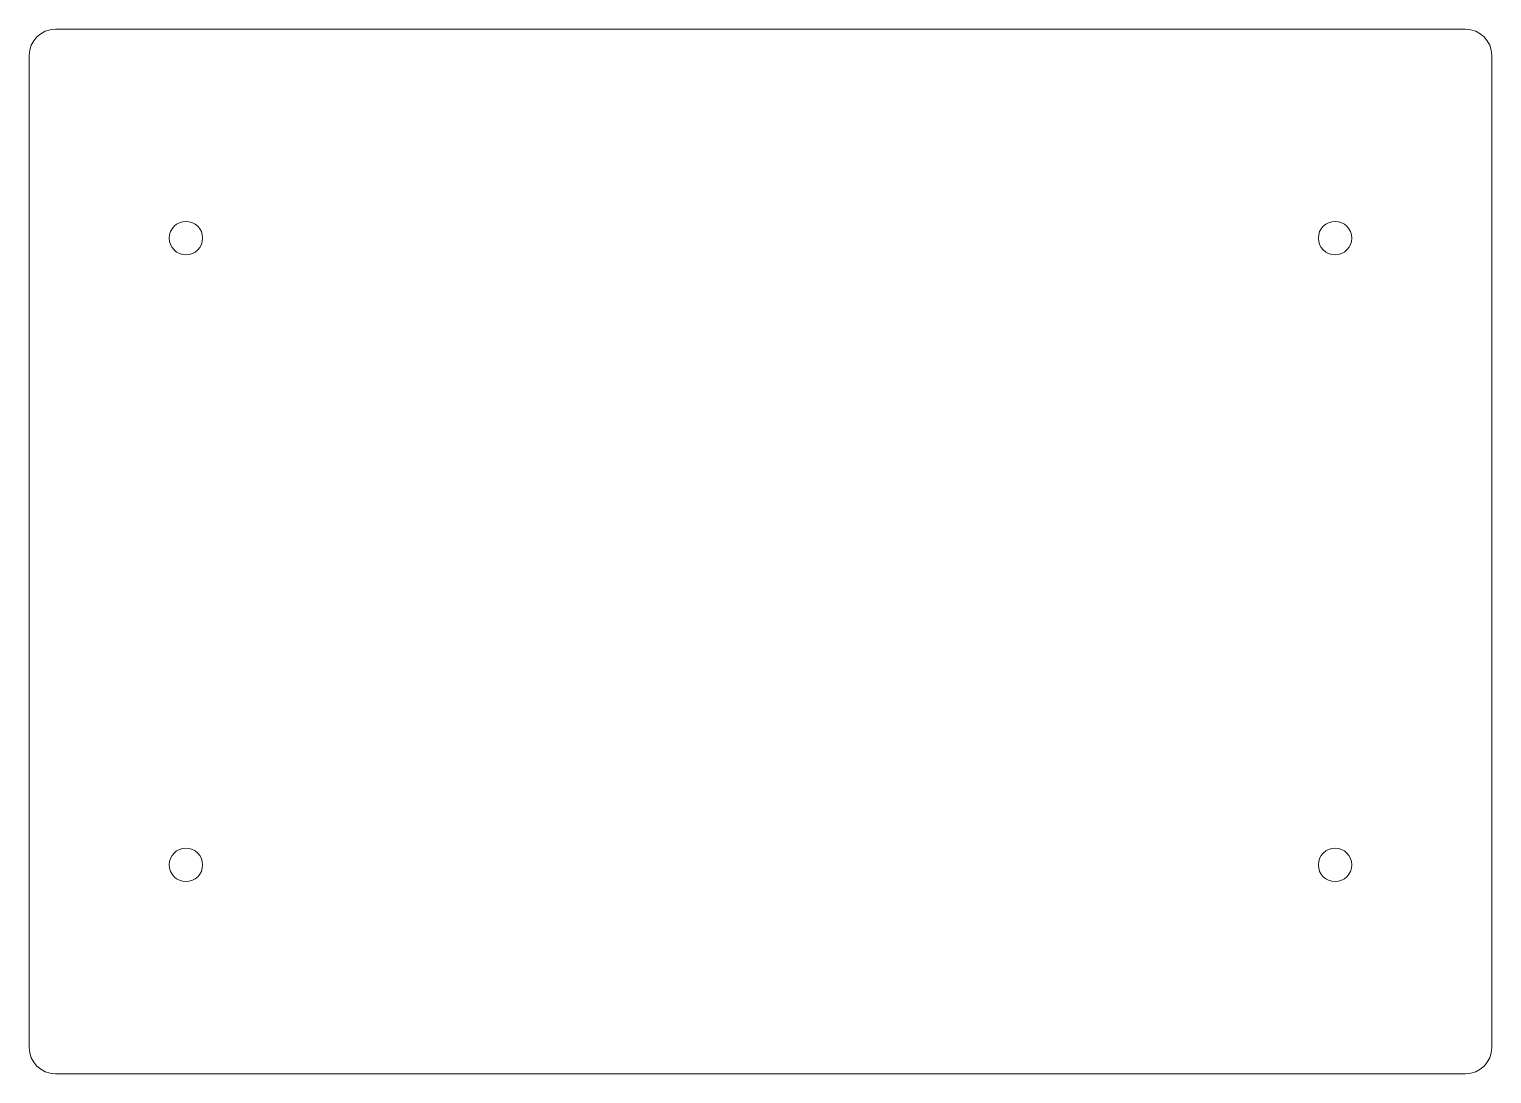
# Model space of a CAD drawing. Header units: millimetres. Extents: x -118 to 22, y -55 to 45.
import ezdxf

# ---------------------------------------------------------------- set-up
doc = ezdxf.new("R2010")
doc.units = ezdxf.units.MM
doc.header["$MEASUREMENT"] = 0
doc.layers.add('Layer 1', color=7, linetype='Continuous')

msp = doc.modelspace()

# ---------------------------------------------------------------- linework, layer by layer
at = {"layer": 'Layer 1', "color": 250, "lineweight": 18}
for centre in [(-103.5, 25), (6.5, 25), (-103.5, -35), (6.5, -35)]:
    msp.add_ellipse(centre, major_axis=(0, 1.6), ratio=1, dxfattribs=at)
msp.add_open_spline([(-115.9999, 45), (-115.9999, 45), (19, 45), (19, 45), (19, 45), (20.375, 45), (21.5, 43.8751), (21.5, 42.5), (21.5, 42.5), (21.5, 42.5), (21.5, -52.4999), (21.5, -52.4999), (21.5, -52.4999), (21.5, -53.875), (20.375, -55), (19, -55), (19, -55), (19, -55), (-115.9999, -55), (-115.9999, -55), (-115.9999, -55), (-117.3749, -55), (-118.5, -53.875), (-118.5, -52.4999), (-118.5, -52.4999), (-118.5, -52.4999), (-118.5, 42.5), (-118.5, 42.5), (-118.5, 42.5), (-118.5, 43.8751), (-117.3749, 45), (-115.9999, 45)], degree=3, knots=[0, 0, 0, 0, 0.11111111, 0.11111111, 0.11111111, 0.11111111, 0.22222222, 0.22222222, 0.22222222, 0.22222222, 0.33333333, 0.33333333, 0.33333333, 0.33333333, 0.44444444, 0.44444444, 0.44444444, 0.44444444, 0.55555556, 0.55555556, 0.55555556, 0.55555556, 0.66666667, 0.66666667, 0.66666667, 0.66666667, 0.77777778, 0.77777778, 0.77777778, 0.77777778, 1, 1, 1, 1], dxfattribs=at)

doc.saveas('drawing.dxf')
